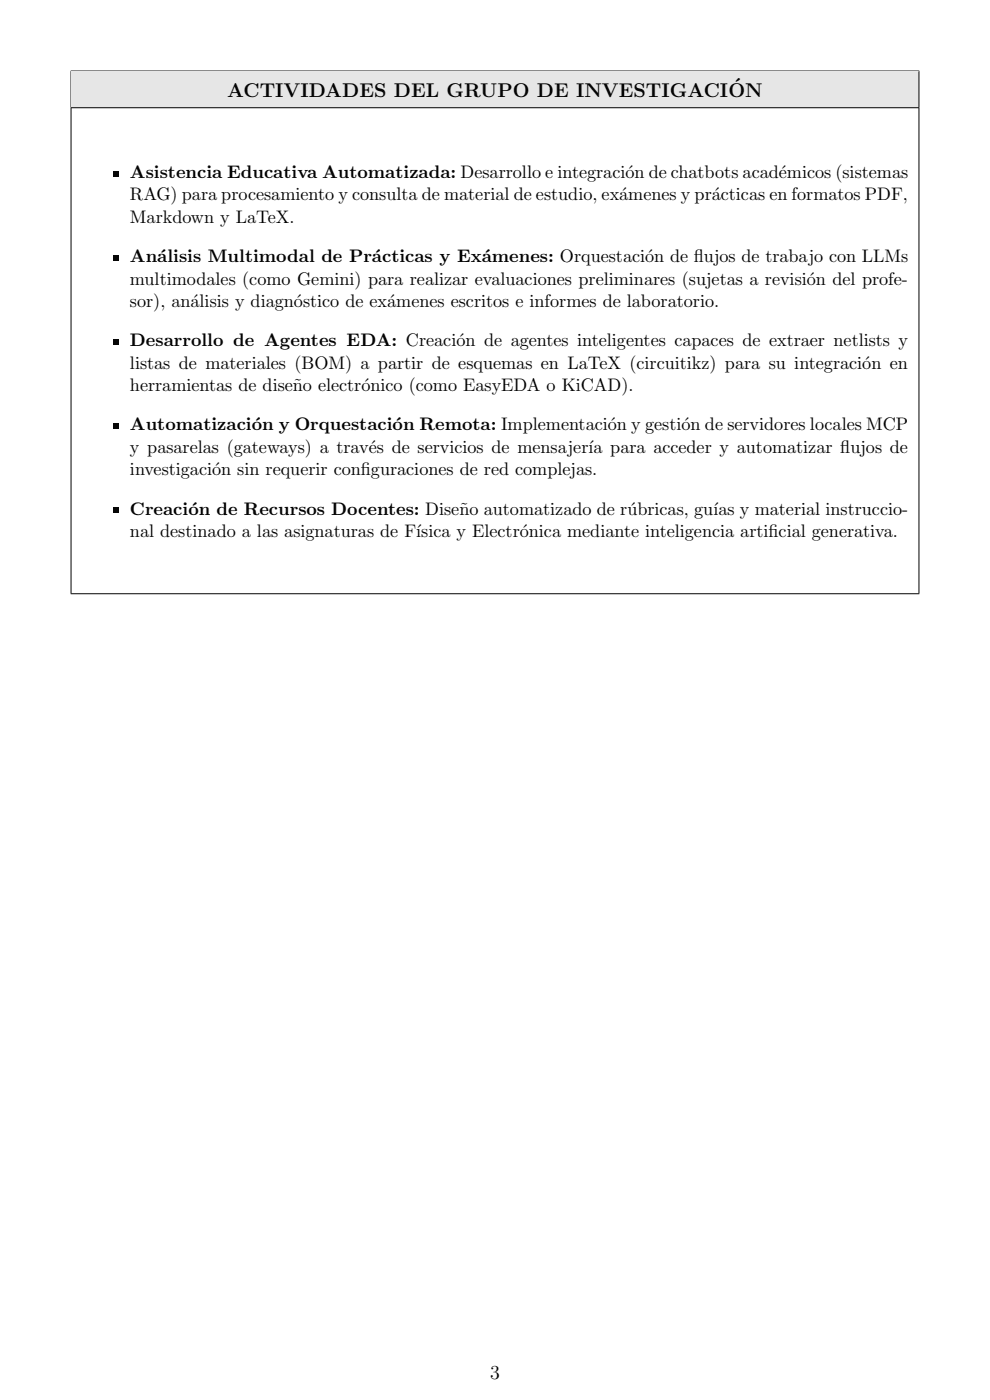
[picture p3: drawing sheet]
<svg xmlns="http://www.w3.org/2000/svg" width="210mm" height="297mm" viewBox="0 0 210 297" stroke-linecap="round" stroke-linejoin="round" font-family="sans-serif">
<defs><g id="words">
<g font-size="4.2">
<text x="48.2" y="20.5">ACTIVIDADES DEL GRUPO DE INVESTIGACION</text>
<text x="155.1" y="19.5">´</text>
<text x="104" y="292.5">3</text>
</g>
<g font-size="3.8">
<text x="27.6" y="37.7">Asistencia Educativa Automatizada: Desarrollo e integraci´</text>
<text x="132.7" y="37.7">on de chatbots acad´</text>
<text x="165.2" y="37.7">emicos (sistemas</text>
<text x="27.6" y="42.5">RAG) para procesamiento y consulta de material de estudio, ex´</text>
<text x="27.6" y="47.3">Markdown y LaTeX.</text>
<text x="131.4" y="42.5">amenes y pr´</text>
<text x="151" y="42.5">acticas en formatos PDF,</text>
<text x="27.6" y="55.6">An´</text>
<text x="33.4" y="55.6">alisis Multimodal de Pr´</text>
<text x="78.9" y="55.6">acticas y Ex´</text>
<text x="102.2" y="55.6">amenes: Orquestaci´</text>
<text x="136.9" y="55.6">on de f</text>
<text x="147.2" y="55.6">lujos de trabajo con LLMs</text>
<text x="27.6" y="60.4">multimodales (como Gemini) para realizar evaluaciones preliminares (sujetas a revisi´</text>
<text x="27.6" y="65.1">sor), an´</text>
<text x="40.4" y="65.1">alisis y diagn´</text>
<text x="62.4" y="65.1">ostico de ex´</text>
<text x="82.1" y="65.1">amenes escritos e informes de laboratorio.</text>
<text x="171.1" y="60.4">on del profe-</text>
<text x="27.6" y="73.4">Desarrollo de Agentes EDA: Creaci´</text>
<text x="96.8" y="73.4">on de agentes inteligentes capaces de extraer netlists y</text>
<text x="27.6" y="78.2">listas de materiales (BOM) a partir de esquemas en LaTeX (circuitikz) para su integraci´</text>
<text x="27.6" y="83">herramientas de dise˜</text>
<text x="62.1" y="83">no electr´</text>
<text x="76.7" y="83">onico (como EasyEDA o KiCAD).</text>
<text x="182.9" y="78.2">on en</text>
<text x="27.6" y="91.3">Automatizaci´</text>
<text x="53.4" y="91.3">on y Orquestaci´</text>
<text x="83.3" y="91.3">on Remota: Implementaci´</text>
<text x="128.9" y="91.3">on y gesti´</text>
<text x="144.6" y="91.3">on de servidores locales MCP</text>
<text x="27.6" y="96.1">y pasarelas (gateways) a trav´</text>
<text x="27.6" y="100.9">investigaci´</text>
<text x="45" y="100.9">on sin requerir conf</text>
<text x="76.6" y="100.9">iguraciones de red complejas.</text>
<text x="78.2" y="96.1">es de servicios de mensajer´ıa para acceder y automatizar f</text>
<text x="178.2" y="96.1">lujos de</text>
<text x="27.6" y="113.9">nal destinado a las asignaturas de F´ısica y Electr´</text>
<text x="27.6" y="109.1">Creaci´</text>
<text x="40" y="109.1">on de Recursos Docentes: Dise˜</text>
<text x="97.4" y="109.1">no automatizado de r´</text>
<text x="110.3" y="113.9">onica mediante inteligencia artif</text>
<text x="133.1" y="109.1">ubricas, gu´ıas y material instruccio-</text>
<text x="163" y="113.9">icial generativa.</text>
</g>
</g></defs>
<path d="M15 15.1h180M15.1 15.1v7.7" fill="none" stroke="#000" stroke-width=".21"/>
<path d="M15.1 15.1h179.8v7.7h-179.8z" fill="#e6e6e6"/>
<path d="M194.9 15.1v7.7M15 22.9h180M15.1 22.9v103M194.9 22.9v103M15 126h180" fill="none" stroke="#000" stroke-width=".21"/>
<path d="M23.9 36.2h1.2v1.2h-1.2zM23.9 54.1h1.2v1.2h-1.2zM23.9 71.9h1.2v1.2h-1.2zM23.9 89.8h1.2v1.2h-1.2zM23.9 107.7h1.2v1.1h-1.2z" fill="#000"/>
<use href="#words"/>
</svg>
